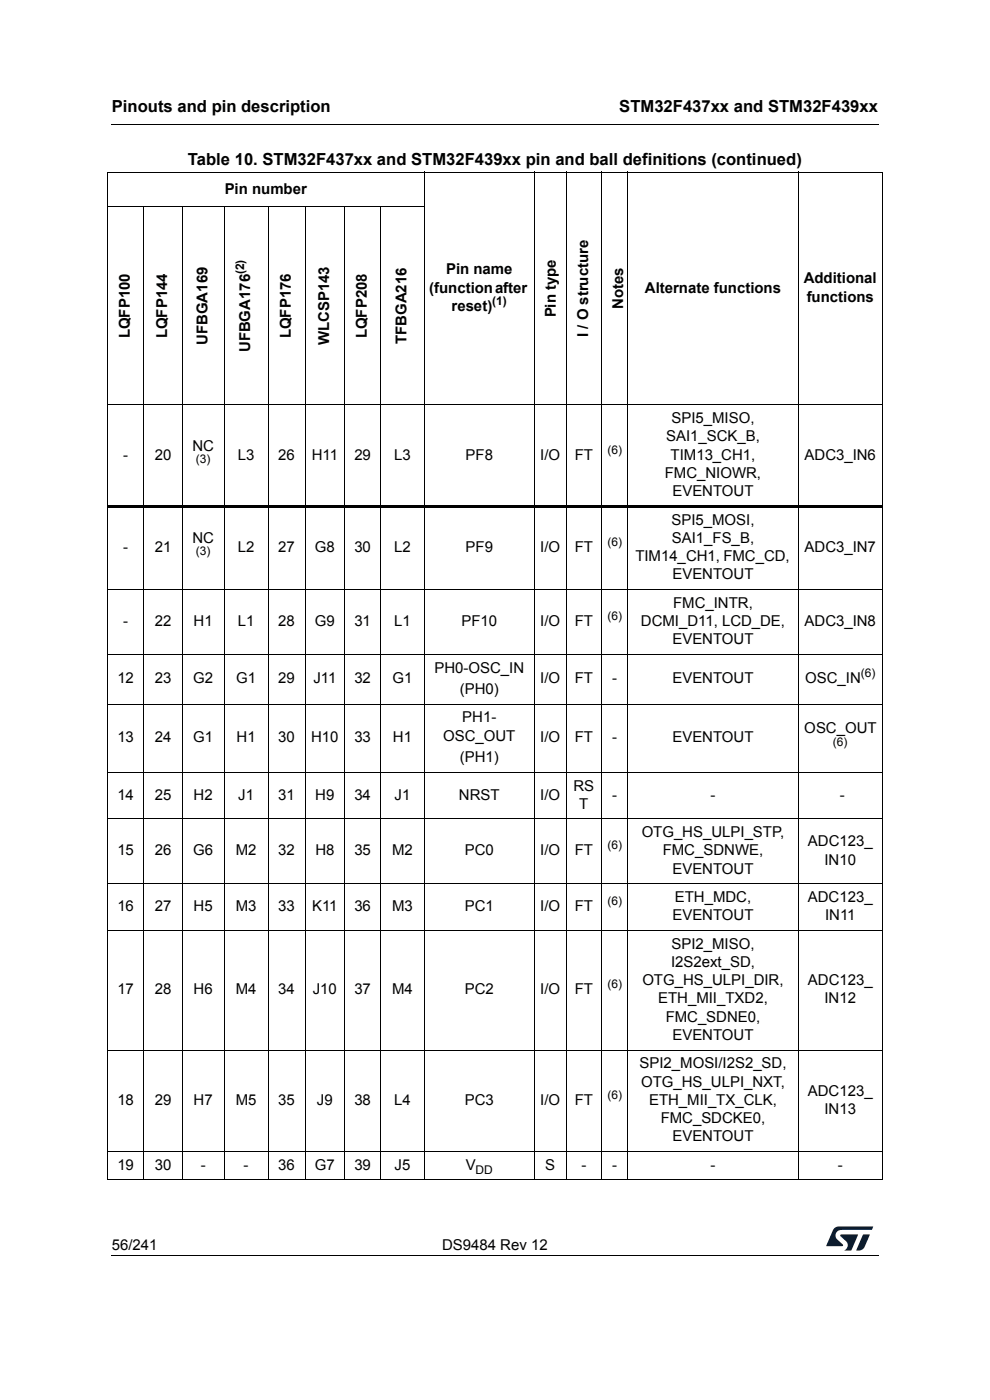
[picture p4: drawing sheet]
<svg xmlns="http://www.w3.org/2000/svg" width="210mm" height="297mm" viewBox="0 0 210 297" stroke-linecap="round" stroke-linejoin="round" font-family="sans-serif">
<defs><g id="words">
<g font-size="3.5">
<text x="23.7" y="23.9">Pinouts and pin description</text>
<text x="131.4" y="23.9">STM32F437xx and STM32F439xx</text>
<text x="39.9" y="35">Table 10. STM32F437xx and STM32F439xx pin and ball definitions (continued)</text>
</g>
<g font-size="3.2">
<text x="47.7" y="41.1">Pin number</text>
<text x="94.6" y="58.2">Pin name</text>
<text x="91" y="62.1">(function after</text>
<text x="95.8" y="65.9">reset)</text>
<text x="132.2" y="65.6" transform="rotate(-90 132.2 65.6)">Notes</text>
<text x="136.8" y="62.1">Alternate functions</text>
<text x="170.5" y="60.1">Additional</text>
<text x="171.1" y="64">functions</text>
<text x="27.5" y="71.8" transform="rotate(-90 27.5 71.8)">LQFP100</text>
<text x="35.5" y="71.8" transform="rotate(-90 35.5 71.8)">LQFP144</text>
<text x="61.7" y="71.8" transform="rotate(-90 61.7 71.8)">LQFP176</text>
<text x="77.8" y="71.8" transform="rotate(-90 77.8 71.8)">LQFP208</text>
<text x="117.9" y="67.4" transform="rotate(-90 117.9 67.4)">Pin type</text>
<text x="124.7" y="71.5" transform="rotate(-90 124.7 71.5)">I / O structure</text>
<text x="44" y="73.2" transform="rotate(-90 44 73.2)">UFBGA169</text>
<text x="53.1" y="74.7" transform="rotate(-90 53.1 74.7)">UFBGA176</text>
<text x="69.8" y="73.3" transform="rotate(-90 69.8 73.3)">WLCSP143</text>
<text x="86.3" y="73" transform="rotate(-90 86.3 73)">TFBGA216</text>
<text x="142.4" y="89.8">SPI5_MISO,</text>
<text x="40.8" y="95.6">NC</text>
<text x="141.3" y="93.6">SAI1_SCK_B,</text>
<text x="26.1" y="97.5">-</text>
<text x="32.8" y="97.5">20</text>
<text x="50.4" y="97.5">L3</text>
<text x="59" y="97.5">26</text>
<text x="66.1" y="97.5">H11</text>
<text x="75.2" y="97.5">29</text>
<text x="83.6" y="97.5">L3</text>
<text x="98.8" y="97.5">PF8</text>
<text x="114.6" y="97.5">I/O</text>
<text x="121.9" y="97.5">FT</text>
<text x="141" y="101.4">FMC_NIOWR,</text>
<text x="142.3" y="97.5">TIM13_CH1,</text>
<text x="170.7" y="97.5">ADC3_IN6</text>
<text x="142.6" y="105.3">EVENTOUT</text>
<text x="142.4" y="111.3">SPI5_MOSI,</text>
<text x="26.1" y="117.1">-</text>
<text x="32.8" y="117.1">21</text>
<text x="40.8" y="115.2">NC</text>
<text x="50.4" y="117.1">L2</text>
<text x="59" y="117.1">27</text>
<text x="66.8" y="117.1">G8</text>
<text x="75.2" y="117.1">30</text>
<text x="83.6" y="117.1">L2</text>
<text x="98.8" y="117.1">PF9</text>
<text x="114.6" y="117.1">I/O</text>
<text x="121.9" y="117.1">FT</text>
<text x="134.8" y="119">TIM14_CH1, FMC_CD,</text>
<text x="142.5" y="115.2">SAI1_FS_B,</text>
<text x="170.7" y="117.1">ADC3_IN7</text>
<text x="142.6" y="122.9">EVENTOUT</text>
<text x="142.8" y="128.9">FMC_INTR,</text>
<text x="26.1" y="132.8">-</text>
<text x="32.8" y="132.8">22</text>
<text x="41.1" y="132.8">H1</text>
<text x="50.4" y="132.8">L1</text>
<text x="59" y="132.8">28</text>
<text x="66.8" y="132.8">G9</text>
<text x="75.2" y="132.8">31</text>
<text x="83.6" y="132.8">L1</text>
<text x="97.9" y="132.8">PF10</text>
<text x="114.6" y="132.8">I/O</text>
<text x="121.9" y="132.8">FT</text>
<text x="135.9" y="132.8">DCMI_D11, LCD_DE,</text>
<text x="142.6" y="136.7">EVENTOUT</text>
<text x="170.7" y="132.8">ADC3_IN8</text>
<text x="92.2" y="142.7">PH0-OSC_IN</text>
<text x="24.9" y="145">12</text>
<text x="32.8" y="145">23</text>
<text x="41" y="145">G2</text>
<text x="50.1" y="145">G1</text>
<text x="59" y="145">29</text>
<text x="66.5" y="145">J11</text>
<text x="75.2" y="145">32</text>
<text x="83.3" y="145">G1</text>
<text x="97.5" y="147.3">(PH0)</text>
<text x="114.6" y="145">I/O</text>
<text x="121.9" y="145">FT</text>
<text x="129.9" y="145">-</text>
<text x="142.6" y="145">EVENTOUT</text>
<text x="170.8" y="145">OSC_IN</text>
<text x="98.1" y="153.3">PH1-</text>
<text x="170.6" y="155.6">OSC_OUT</text>
<text x="24.9" y="157.5">13</text>
<text x="32.8" y="157.5">24</text>
<text x="41" y="157.5">G1</text>
<text x="50.2" y="157.5">H1</text>
<text x="59" y="157.5">30</text>
<text x="66" y="157.5">H10</text>
<text x="75.2" y="157.5">33</text>
<text x="83.4" y="157.5">H1</text>
<text x="94" y="157.1">OSC_OUT</text>
<text x="97.5" y="161.7">(PH1)</text>
<text x="114.6" y="157.5">I/O</text>
<text x="121.9" y="157.5">FT</text>
<text x="129.9" y="157.5">-</text>
<text x="142.6" y="157.5">EVENTOUT</text>
<text x="121.6" y="167.7">RS</text>
<text x="24.9" y="169.7">14</text>
<text x="32.8" y="169.7">25</text>
<text x="41.1" y="169.7">H2</text>
<text x="50.5" y="169.7">J1</text>
<text x="59" y="169.7">31</text>
<text x="66.9" y="169.7">H9</text>
<text x="75.2" y="169.7">34</text>
<text x="83.7" y="169.7">J1</text>
<text x="97.4" y="169.7">NRST</text>
<text x="114.6" y="169.7">I/O</text>
<text x="122.9" y="171.6">T</text>
<text x="129.9" y="169.7">-</text>
<text x="150.7" y="169.7">-</text>
<text x="178.2" y="169.7">-</text>
<text x="136.1" y="177.6">OTG_HS_ULPI_STP,</text>
<text x="171.4" y="179.5">ADC123_</text>
<text x="24.9" y="181.5">15</text>
<text x="32.8" y="181.5">26</text>
<text x="41" y="181.5">G6</text>
<text x="50" y="181.5">M2</text>
<text x="59" y="181.5">32</text>
<text x="66.9" y="181.5">H8</text>
<text x="75.2" y="181.5">35</text>
<text x="83.2" y="181.5">M2</text>
<text x="98.6" y="181.5">PC0</text>
<text x="114.6" y="181.5">I/O</text>
<text x="121.9" y="181.5">FT</text>
<text x="140.6" y="181.5">FMC_SDNWE,</text>
<text x="142.6" y="185.4">EVENTOUT</text>
<text x="174.9" y="183.4">IN10</text>
<text x="143.1" y="191.4">ETH_MDC,</text>
<text x="171.4" y="191.4">ADC123_</text>
<text x="24.9" y="193.3">16</text>
<text x="32.8" y="193.3">27</text>
<text x="41.1" y="193.3">H5</text>
<text x="50" y="193.3">M3</text>
<text x="59" y="193.3">33</text>
<text x="66.2" y="193.3">K11</text>
<text x="75.2" y="193.3">36</text>
<text x="83.2" y="193.3">M3</text>
<text x="98.6" y="193.3">PC1</text>
<text x="114.6" y="193.3">I/O</text>
<text x="121.9" y="193.3">FT</text>
<text x="142.6" y="195.2">EVENTOUT</text>
<text x="175" y="195.2">IN11</text>
<text x="142.4" y="201.2">SPI2_MISO,</text>
<text x="136.3" y="209">OTG_HS_ULPI_DIR,</text>
<text x="142.3" y="205.1">I2S2ext_SD,</text>
<text x="171.4" y="209">ADC123_</text>
<text x="24.9" y="210.9">17</text>
<text x="32.8" y="210.9">28</text>
<text x="41.1" y="210.9">H6</text>
<text x="50" y="210.9">M4</text>
<text x="59" y="210.9">34</text>
<text x="66.4" y="210.9">J10</text>
<text x="75.2" y="210.9">37</text>
<text x="83.2" y="210.9">M4</text>
<text x="98.6" y="210.9">PC2</text>
<text x="114.6" y="210.9">I/O</text>
<text x="121.9" y="210.9">FT</text>
<text x="139.6" y="212.9">ETH_MII_TXD2,</text>
<text x="174.9" y="212.9">IN12</text>
<text x="141.2" y="216.8">FMC_SDNE0,</text>
<text x="142.6" y="220.6">EVENTOUT</text>
<text x="135.6" y="226.6">SPI2_MOSI/I2S2_SD,</text>
<text x="136" y="230.5">OTG_HS_ULPI_NXT,</text>
<text x="171.4" y="232.5">ADC123_</text>
<text x="24.9" y="234.4">18</text>
<text x="32.8" y="234.4">29</text>
<text x="41.1" y="234.4">H7</text>
<text x="50" y="234.4">M5</text>
<text x="59" y="234.4">35</text>
<text x="67.2" y="234.4">J9</text>
<text x="75.2" y="234.4">38</text>
<text x="83.6" y="234.4">L4</text>
<text x="98.6" y="234.4">PC3</text>
<text x="114.6" y="234.4">I/O</text>
<text x="121.9" y="234.4">FT</text>
<text x="137.7" y="234.4">ETH_MII_TX_CLK,</text>
<text x="140.1" y="238.3">FMC_SDCKE0,</text>
<text x="174.9" y="236.3">IN13</text>
<text x="142.6" y="242.2">EVENTOUT</text>
<text x="24.9" y="248.2">19</text>
<text x="32.8" y="248.2">30</text>
<text x="42.6" y="248.2">-</text>
<text x="51.7" y="248.2">-</text>
<text x="59" y="248.2">36</text>
<text x="66.8" y="248.2">G7</text>
<text x="75.2" y="248.2">39</text>
<text x="83.7" y="248.2">J5</text>
<text x="98.8" y="248.2">V</text>
<text x="115.7" y="248.2">S</text>
<text x="123.3" y="248.2">-</text>
<text x="129.9" y="248.2">-</text>
<text x="150.7" y="248.2">-</text>
<text x="177.7" y="248.2">-</text>
<text x="23.7" y="265.1">56/241</text>
<text x="93.8" y="265.1">DS9484 Rev 12</text>
</g>
<g font-size="2.5">
<text x="51.8" y="58.2" transform="rotate(-90 51.8 58.2)">(2)</text>
<text x="104.4" y="64.7">(1)</text>
<text x="41.5" y="98.2">(3)</text>
<text x="128.9" y="96.3">(6)</text>
<text x="41.5" y="117.8">(3)</text>
<text x="128.9" y="115.8">(6)</text>
<text x="128.9" y="131.5">(6)</text>
<text x="182.6" y="143.7">(6)</text>
<text x="176.7" y="158.2">(6)</text>
<text x="128.9" y="180.2">(6)</text>
<text x="128.9" y="192">(6)</text>
<text x="128.9" y="209.7">(6)</text>
<text x="128.9" y="233.1">(6)</text>
<text x="100.9" y="249">DD</text>
</g>
</g></defs>
<path d="M23.6 26.2l.1 .2zM186.2 26.2l.1 .2zM23.6 266.2l.1 .2zM186.2 266.2l.1 .2z" fill="#000"/>
<path d="M23.7 26.3h162.5M23.7 266.3h162.5" fill="none" stroke="#000" stroke-width=".21"/>
<g fill="#001e41">
<path d="M176.9 260.6l.6-.4h.4l7.3 .1-.3 .6h-6.4a1.17 1.17 0 0 0-1.2 .7 1.17 1.17 0 0 0 .3 1.3l1.2 1.1v.3h-3.5z"/>
<path d="M183.1 261.9h1.4l-1.1 2.6a1.37 1.37 0 0 1-1.8 .7z"/>
<path d="M178.3 261.9h3.7l-1.4 3.4h-1.5a1.23 1.23 0 0 0 .4-2l-1.2-1z"/>
</g>
<g fill="none" stroke="#000" stroke-width=".21">
<path d="M22.7 36.5h164.6M22.8 36.6v213.6M90 36.4v214M113.3 36.4v214M120.1 36.4v214M127.6 36.4v214M133.2 36.4v214M169.3 36.4v214M187.2 36.6v213.6M22.7 43.9h67.4M30.5 43.8v206.6M38.6 43.8v206.6"/>
<path d="M47.5 43.8v206.6M56.9 43.8v206.6M64.7 43.8v206.6M73.1 43.8v206.6M80.8 43.8v206.6M22.7 85.9h164.6M22.7 125h164.6M22.7 138.8h164.6M22.7 149.4h164.6M22.7 163.8h164.6M22.7 173.7h164.6M22.7 187.5h164.6"/>
<path d="M22.7 197.4h164.6M22.7 222.8h164.6M22.7 244.3h164.6M22.7 250.3h164.6"/>
</g>
<path d="M22.7 107.1h164.6v.6h-164.6z" fill="#000"/>
<use href="#words"/>
</svg>
